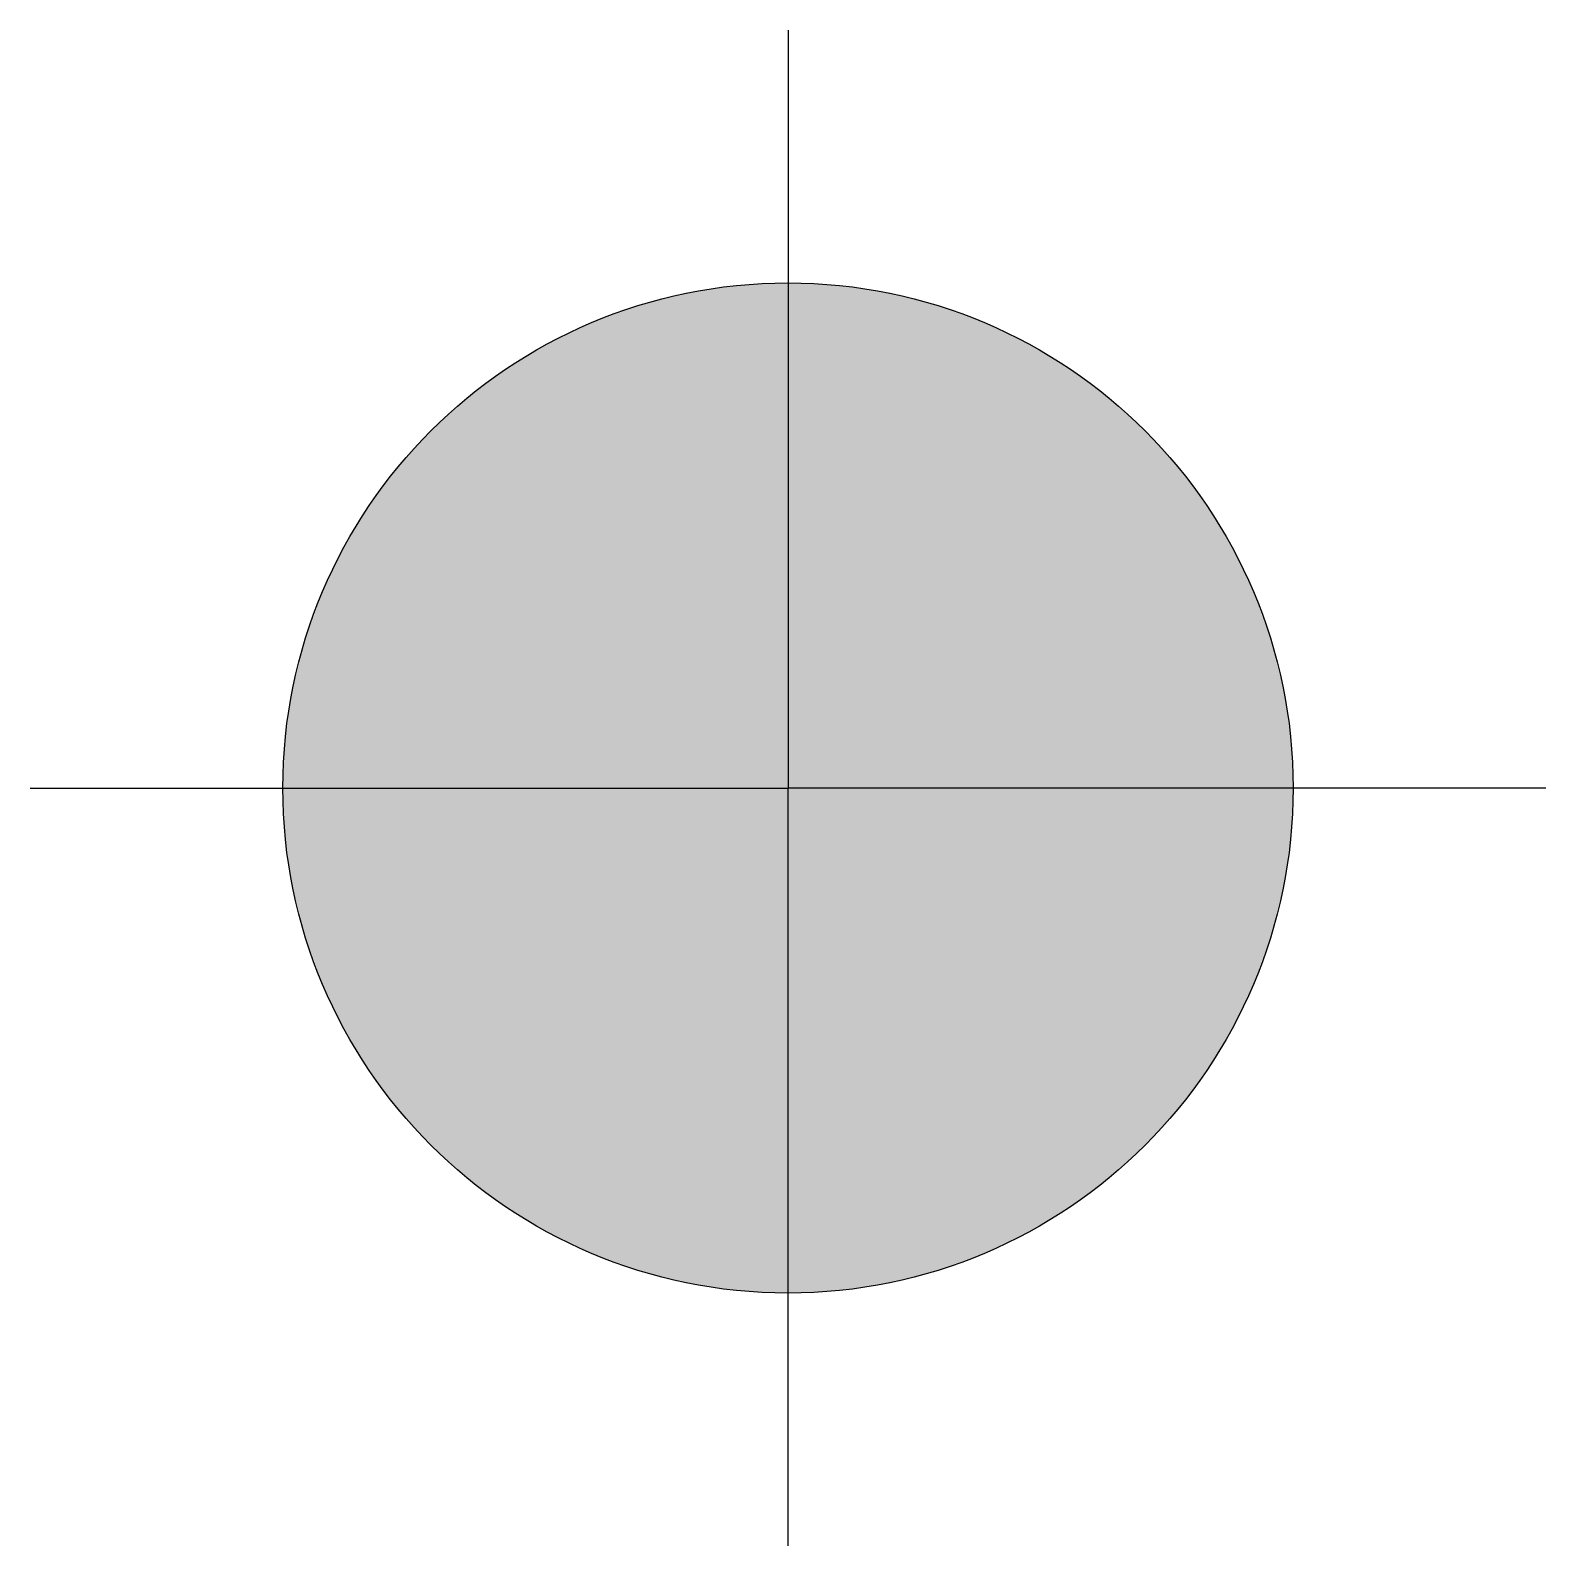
# Model space of a CAD drawing. Extents: x -1.5 to 1.5, y -1.5 to 1.5.
import ezdxf

# ---------------------------------------------------------------- set-up
doc = ezdxf.new("R2010")
doc.units = 0
doc.header["$MEASUREMENT"] = 0
doc.layers.get('0').update_dxf_attribs({"color": 254})

msp = doc.modelspace()

# ---------------------------------------------------------------- linework, layer by layer
for p in [(0, 1.5), (-1.5, 0), (0, -1.5), (1.5, 0)]:
    msp.add_line(p, (0, 0))
at = {"color": 1, "const_width": 1}
msp.add_lwpolyline([(0.5, 0, 1), (-0.5, 0)], format="xyb", dxfattribs=at)
at = {"color": 5, "const_width": 1}
msp.add_lwpolyline([(0.5, 0, -1), (-0.5, 0)], format="xyb", dxfattribs=at)
msp.add_circle((0, 0), 1)

doc.saveas('drawing.dxf')
